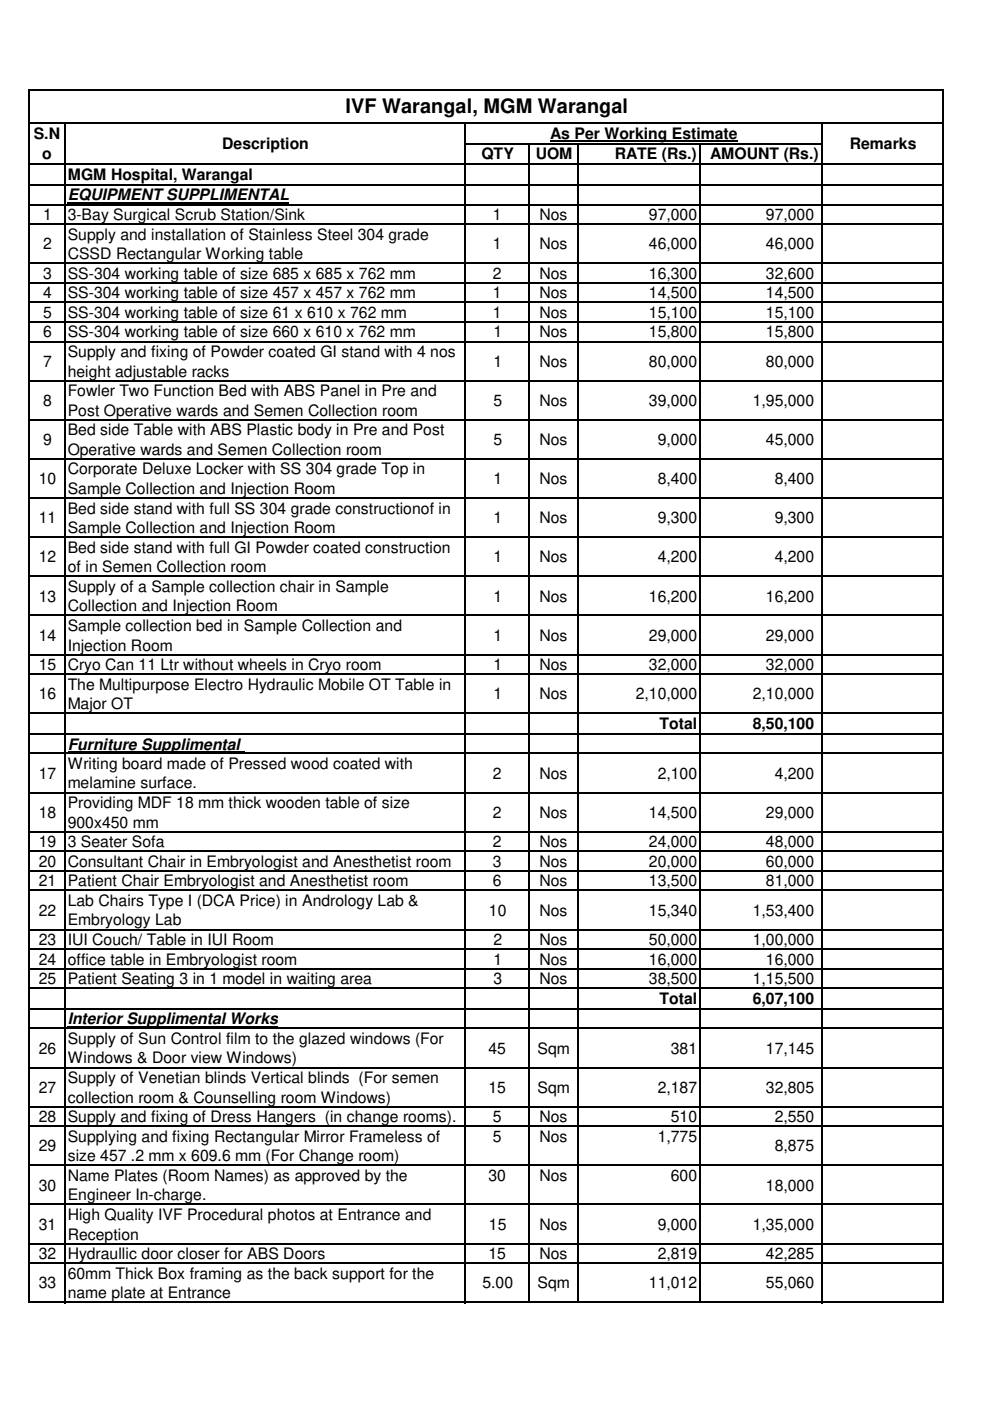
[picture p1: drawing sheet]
<svg xmlns="http://www.w3.org/2000/svg" width="210mm" height="297mm" viewBox="0 0 210 297" stroke-linecap="round" stroke-linejoin="round" font-family="sans-serif">
<defs><g id="words">
<text font-size="4.2" x="73.2" y="24">IVF Warangal, MGM Warangal</text>
<g font-size="3.3">
<text x="7.2" y="29.5">S.N</text>
<text x="116.7" y="29.4">As Per Working Estimate</text>
<text x="8.9" y="33.8">o</text>
<text x="47.1" y="31.6">Description</text>
<text x="102.1" y="33.8">QTY</text>
<text x="113.6" y="33.8">UOM</text>
<text x="130.3" y="33.8">RATE (Rs.)</text>
<text x="150.6" y="33.8">AMOUNT (Rs.)</text>
<text x="180.2" y="31.6">Remarks</text>
<text x="14.4" y="38.3">MGM Hospital, Warangal</text>
<text x="9.1" y="46.7">1</text>
<text x="14.4" y="46.7">3-Bay Surgical Scrub Station/Sink</text>
<text x="14.4" y="42.5">EQUIPMENT SUPPLIMENTAL</text>
<text x="104.5" y="46.7">1</text>
<text x="114.4" y="46.7">Nos</text>
<text x="137.6" y="46.7">97,000</text>
<text x="162.4" y="46.7">97,000</text>
<text x="9.1" y="52.9">2</text>
<text x="14.4" y="50.8">Supply and installation of Stainless Steel 304 grade</text>
<text x="104.5" y="52.9">1</text>
<text x="114.4" y="52.9">Nos</text>
<text x="137.6" y="52.9">46,000</text>
<text x="162.4" y="52.9">46,000</text>
<text x="9.1" y="59.1">3</text>
<text x="14.4" y="54.9">CSSD Rectangular Working table</text>
<text x="14.4" y="59.1">SS-304 working table of size 685 x 685 x 762 mm</text>
<text x="104.5" y="59.1">2</text>
<text x="114.4" y="59.1">Nos</text>
<text x="137.6" y="59.1">16,300</text>
<text x="162.4" y="59.1">32,600</text>
<text x="9.1" y="63.2">4</text>
<text x="14.4" y="63.2">SS-304 working table of size 457 x 457 x 762 mm</text>
<text x="104.5" y="63.2">1</text>
<text x="114.4" y="63.2">Nos</text>
<text x="137.6" y="63.2">14,500</text>
<text x="162.4" y="63.2">14,500</text>
<text x="9.1" y="67.4">5</text>
<text x="9.1" y="71.5">6</text>
<text x="14.4" y="67.4">SS-304 working table of size 61 x 610 x 762 mm</text>
<text x="14.4" y="71.5">SS-304 working table of size 660 x 610 x 762 mm</text>
<text x="104.5" y="67.4">1</text>
<text x="104.6" y="71.5">1</text>
<text x="114.4" y="67.4">Nos</text>
<text x="114.4" y="71.5">Nos</text>
<text x="137.6" y="67.4">15,100</text>
<text x="137.6" y="71.5">15,800</text>
<text x="162.4" y="67.4">15,100</text>
<text x="162.4" y="71.5">15,800</text>
<text x="9.1" y="77.8">7</text>
<text x="14.4" y="75.7">Supply and fixing of Powder coated GI stand with 4 nos</text>
<text x="104.6" y="77.8">1</text>
<text x="114.4" y="77.8">Nos</text>
<text x="137.6" y="77.8">80,000</text>
<text x="162.4" y="77.8">80,000</text>
<text x="14.4" y="79.8">height adjustable racks</text>
<text x="14.4" y="84">Fowler Two Function Bed with ABS Panel in Pre and</text>
<text x="9.1" y="86.1">8</text>
<text x="14.4" y="88.1">Post Operative wards and Semen Collection room</text>
<text x="104.6" y="86.1">5</text>
<text x="114.4" y="86.1">Nos</text>
<text x="137.6" y="86.1">39,000</text>
<text x="159.6" y="86.1">1,95,000</text>
<text x="9.1" y="94.4">9</text>
<text x="14.4" y="92.3">Bed side Table with ABS Plastic body in Pre and Post</text>
<text x="104.6" y="94.4">5</text>
<text x="114.4" y="94.4">Nos</text>
<text x="139.4" y="94.4">9,000</text>
<text x="162.4" y="94.4">45,000</text>
<text x="14.4" y="100.6">Corporate Deluxe Locker with SS 304 grade Top in</text>
<text x="14.4" y="96.4">Operative wards and Semen Collection room</text>
<text x="8.2" y="102.7">10</text>
<text x="14.4" y="104.7">Sample Collection and Injection Room</text>
<text x="104.6" y="102.7">1</text>
<text x="114.4" y="102.7">Nos</text>
<text x="139.4" y="102.7">8,400</text>
<text x="164.3" y="102.7">8,400</text>
<text x="8.2" y="111">11</text>
<text x="14.4" y="113">Sample Collection and Injection Room</text>
<text x="14.4" y="108.9">Bed side stand with full SS 304 grade constructionof in</text>
<text x="104.6" y="111">1</text>
<text x="114.4" y="111">Nos</text>
<text x="139.4" y="111">9,300</text>
<text x="164.3" y="111">9,300</text>
<text x="8.2" y="119.3">12</text>
<text x="14.4" y="117.2">Bed side stand with full GI Powder coated construction</text>
<text x="104.6" y="119.3">1</text>
<text x="114.4" y="119.3">Nos</text>
<text x="139.4" y="119.3">4,200</text>
<text x="164.3" y="119.3">4,200</text>
<text x="14.4" y="125.5">Supply of a Sample collection chair in Sample</text>
<text x="14.4" y="121.3">of in Semen Collection room</text>
<text x="8.2" y="127.6">13</text>
<text x="14.4" y="129.6">Collection and Injection Room</text>
<text x="104.6" y="127.6">1</text>
<text x="114.4" y="127.6">Nos</text>
<text x="137.6" y="127.6">16,200</text>
<text x="162.4" y="127.6">16,200</text>
<text x="8.2" y="135.8">14</text>
<text x="14.4" y="133.8">Sample collection bed in Sample Collection and</text>
<text x="14.4" y="137.9">Injection Room</text>
<text x="104.6" y="135.8">1</text>
<text x="114.4" y="135.8">Nos</text>
<text x="137.6" y="135.8">29,000</text>
<text x="162.4" y="135.8">29,000</text>
<text x="8.2" y="142.1">15</text>
<text x="14.4" y="142.1">Cryo Can 11 Ltr without wheels in Cryo room</text>
<text x="104.6" y="142.1">1</text>
<text x="114.4" y="142.1">Nos</text>
<text x="137.6" y="142.1">32,000</text>
<text x="162.4" y="142.1">32,000</text>
<text x="8.2" y="148.3">16</text>
<text x="14.4" y="146.2">The Multipurpose Electro Hydraulic Mobile OT Table in</text>
<text x="104.6" y="148.3">1</text>
<text x="114.4" y="148.3">Nos</text>
<text x="134.8" y="148.3">2,10,000</text>
<text x="159.6" y="148.3">2,10,000</text>
<text x="14.4" y="150.4">Major OT</text>
<text x="139.8" y="154.6">Total</text>
<text x="159.6" y="154.6">8,50,100</text>
<text x="14.4" y="158.9">Furniture Supplimental</text>
<text x="8.2" y="165.1">17</text>
<text x="14.4" y="163">Writing board made of Pressed wood coated with</text>
<text x="14.4" y="167.2">melamine surface.</text>
<text x="104.5" y="165.1">2</text>
<text x="114.4" y="165.1">Nos</text>
<text x="139.4" y="165.1">2,100</text>
<text x="164.3" y="165.1">4,200</text>
<text x="8.2" y="173.4">18</text>
<text x="14.4" y="171.3">Providing MDF 18 mm thick wooden table of size</text>
<text x="104.5" y="173.4">2</text>
<text x="114.4" y="173.4">Nos</text>
<text x="137.6" y="173.4">14,500</text>
<text x="162.4" y="173.4">29,000</text>
<text x="8.2" y="179.6">19</text>
<text x="14.4" y="175.5">900x450 mm</text>
<text x="14.4" y="179.6">3 Seater Sofa</text>
<text x="104.5" y="179.6">2</text>
<text x="114.4" y="179.6">Nos</text>
<text x="137.6" y="179.6">24,000</text>
<text x="162.4" y="179.6">48,000</text>
<text x="8.2" y="183.8">20</text>
<text x="14.4" y="183.8">Consultant Chair in Embryologist and Anesthetist room</text>
<text x="104.5" y="183.8">3</text>
<text x="114.4" y="183.8">Nos</text>
<text x="137.6" y="183.8">20,000</text>
<text x="162.4" y="183.8">60,000</text>
<text x="8.2" y="187.9">21</text>
<text x="14.4" y="187.9">Patient Chair Embryologist and Anesthetist room</text>
<text x="104.5" y="187.9">6</text>
<text x="114.4" y="187.9">Nos</text>
<text x="137.6" y="187.9">13,500</text>
<text x="162.4" y="187.9">81,000</text>
<text x="8.2" y="194.1">22</text>
<text x="14.4" y="192.1">Lab Chairs Type I (DCA Price) in Andrology Lab &amp;</text>
<text x="14.4" y="196.2">Embryology Lab</text>
<text x="103.7" y="194.1">10</text>
<text x="114.4" y="194.1">Nos</text>
<text x="137.6" y="194.1">15,340</text>
<text x="159.6" y="194.1">1,53,400</text>
<text x="8.2" y="200.4">23</text>
<text x="14.4" y="200.4">IUI Couch/ Table in IUI Room</text>
<text x="104.6" y="200.4">2</text>
<text x="114.4" y="200.4">Nos</text>
<text x="137.6" y="200.4">50,000</text>
<text x="159.6" y="200.4">1,00,000</text>
<text x="8.2" y="204.5">24</text>
<text x="8.2" y="208.7">25</text>
<text x="14.4" y="204.5">office table in Embryologist room</text>
<text x="14.4" y="208.7">Patient Seating 3 in 1 model in waiting area</text>
<text x="104.6" y="208.7">3</text>
<text x="104.6" y="204.5">1</text>
<text x="114.4" y="208.7">Nos</text>
<text x="114.4" y="204.5">Nos</text>
<text x="137.6" y="208.7">38,500</text>
<text x="137.6" y="204.5">16,000</text>
<text x="159.6" y="208.7">1,15,500</text>
<text x="162.4" y="204.5">16,000</text>
<text x="139.8" y="212.9">Total</text>
<text x="159.6" y="212.9">6,07,100</text>
<text x="14.4" y="217.2">Interior Supplimental Works</text>
<text x="14.4" y="221.3">Supply of Sun Control film to the glazed windows (For</text>
<text x="8.2" y="223.4">26</text>
<text x="14.4" y="225.5">Windows &amp; Door view Windows)</text>
<text x="103.5" y="223.4">45</text>
<text x="114" y="223.4">Sqm</text>
<text x="142.2" y="223.4">381</text>
<text x="162.4" y="223.4">17,145</text>
<text x="8.2" y="231.7">27</text>
<text x="14.4" y="233.8">collection room &amp; Counselling room Windows)</text>
<text x="14.4" y="229.6">Supply of Venetian blinds Vertical blinds (For semen</text>
<text x="103.5" y="231.7">15</text>
<text x="114" y="231.7">Sqm</text>
<text x="139.4" y="231.7">2,187</text>
<text x="162.4" y="231.7">32,805</text>
<text x="8.2" y="237.9">28</text>
<text x="14.4" y="237.9">Supply and fixing of Dress Hangers (in change rooms).</text>
<text x="104.5" y="237.9">5</text>
<text x="114.4" y="237.9">Nos</text>
<text x="142.2" y="237.9">510</text>
<text x="164.3" y="237.9">2,550</text>
<text x="8.2" y="244.1">29</text>
<text x="14.4" y="242.1">Supplying and fixing Rectangular Mirror Frameless of</text>
<text x="104.5" y="242.1">5</text>
<text x="114.4" y="242.1">Nos</text>
<text x="139.4" y="242.1">1,775</text>
<text x="164.3" y="244.1">8,875</text>
<text x="14.4" y="246.2">size 457 .2 mm x 609.6 mm (For Change room)</text>
<text x="14.4" y="250.4">Name Plates (Room Names) as approved by the</text>
<text x="103.5" y="250.4">30</text>
<text x="114.4" y="250.4">Nos</text>
<text x="142.2" y="250.4">600</text>
<text x="8.2" y="252.4">30</text>
<text x="14.4" y="254.5">Engineer In-charge.</text>
<text x="162.4" y="252.4">18,000</text>
<text x="8.2" y="260.7">31</text>
<text x="14.4" y="258.7">High Quality IVF Procedural photos at Entrance and</text>
<text x="14.4" y="262.8">Reception</text>
<text x="103.7" y="260.7">15</text>
<text x="114.4" y="260.7">Nos</text>
<text x="139.4" y="260.7">9,000</text>
<text x="159.6" y="260.7">1,35,000</text>
<text x="8.2" y="267">32</text>
<text x="14.4" y="267">Hydraullic door closer for ABS Doors</text>
<text x="103.5" y="267">15</text>
<text x="114.4" y="267">Nos</text>
<text x="139.4" y="267">2,819</text>
<text x="162.4" y="267">42,285</text>
<text x="8.2" y="273.2">33</text>
<text x="14.4" y="271.1">60mm Thick Box framing as the back support for the</text>
<text x="14.4" y="275.3">name plate at Entrance</text>
<text x="102.3" y="273.2">5.00</text>
<text x="114" y="273.2">Sqm</text>
<text x="137.6" y="273.2">11,012</text>
<text x="162.4" y="273.2">55,060</text>
</g>
</g></defs>
<path d="M116.7 29.9h39.7M14.4 43h46.9M14.4 159.4h37.4M14.4 217.7h44.5" fill="none" stroke="#000" stroke-width=".34"/>
<g fill="none" stroke="#000" stroke-width=".3">
<path d="M6.1 19v257.3M6.3 19.1h193.9M200 19.3v257M6.3 26.1h193.9M6.3 34.9h193.9M6.3 39.2h193.9M13.7 26.3v250M98.6 26.3v250M98.8 30.5h75.5M112.2 30.6v245.7M122.5 30.6v245.7M148.4 30.6v245.7"/>
<path d="M174.2 26.3v250M6.3 43.4h193.9M6.3 47.5h193.9M6.3 55.8h193.9M6.3 60h193.9M6.3 64.1h193.9M6.3 68.3h193.9M6.3 72.4h193.9M6.3 80.7h193.9M6.3 89h193.9M6.3 97.3h193.9M6.3 105.6h193.9"/>
<path d="M6.3 113.9h193.9M6.3 122.2h193.9M6.3 130.5h193.9M6.3 138.8h193.9M6.3 142.9h193.9M6.3 151.2h193.9M6.3 155.6h193.9M6.3 159.7h193.9M6.3 168h193.9M6.3 176.3h193.9M6.3 180.5h193.9M6.3 184.6h193.9"/>
<path d="M6.3 188.8h193.9M6.3 197.1h193.9M6.3 201.2h193.9M6.3 205.4h193.9M6.3 209.5h193.9M6.3 213.9h193.9M6.3 218h193.9M6.3 226.3h193.9M6.3 234.6h193.9M6.3 238.8h193.9M6.3 247.1h193.9M6.3 255.4h193.9"/>
<path d="M6.3 263.7h193.9M6.3 267.8h193.9M6.3 276.1h193.9"/>
</g>
<use href="#words"/>
</svg>
